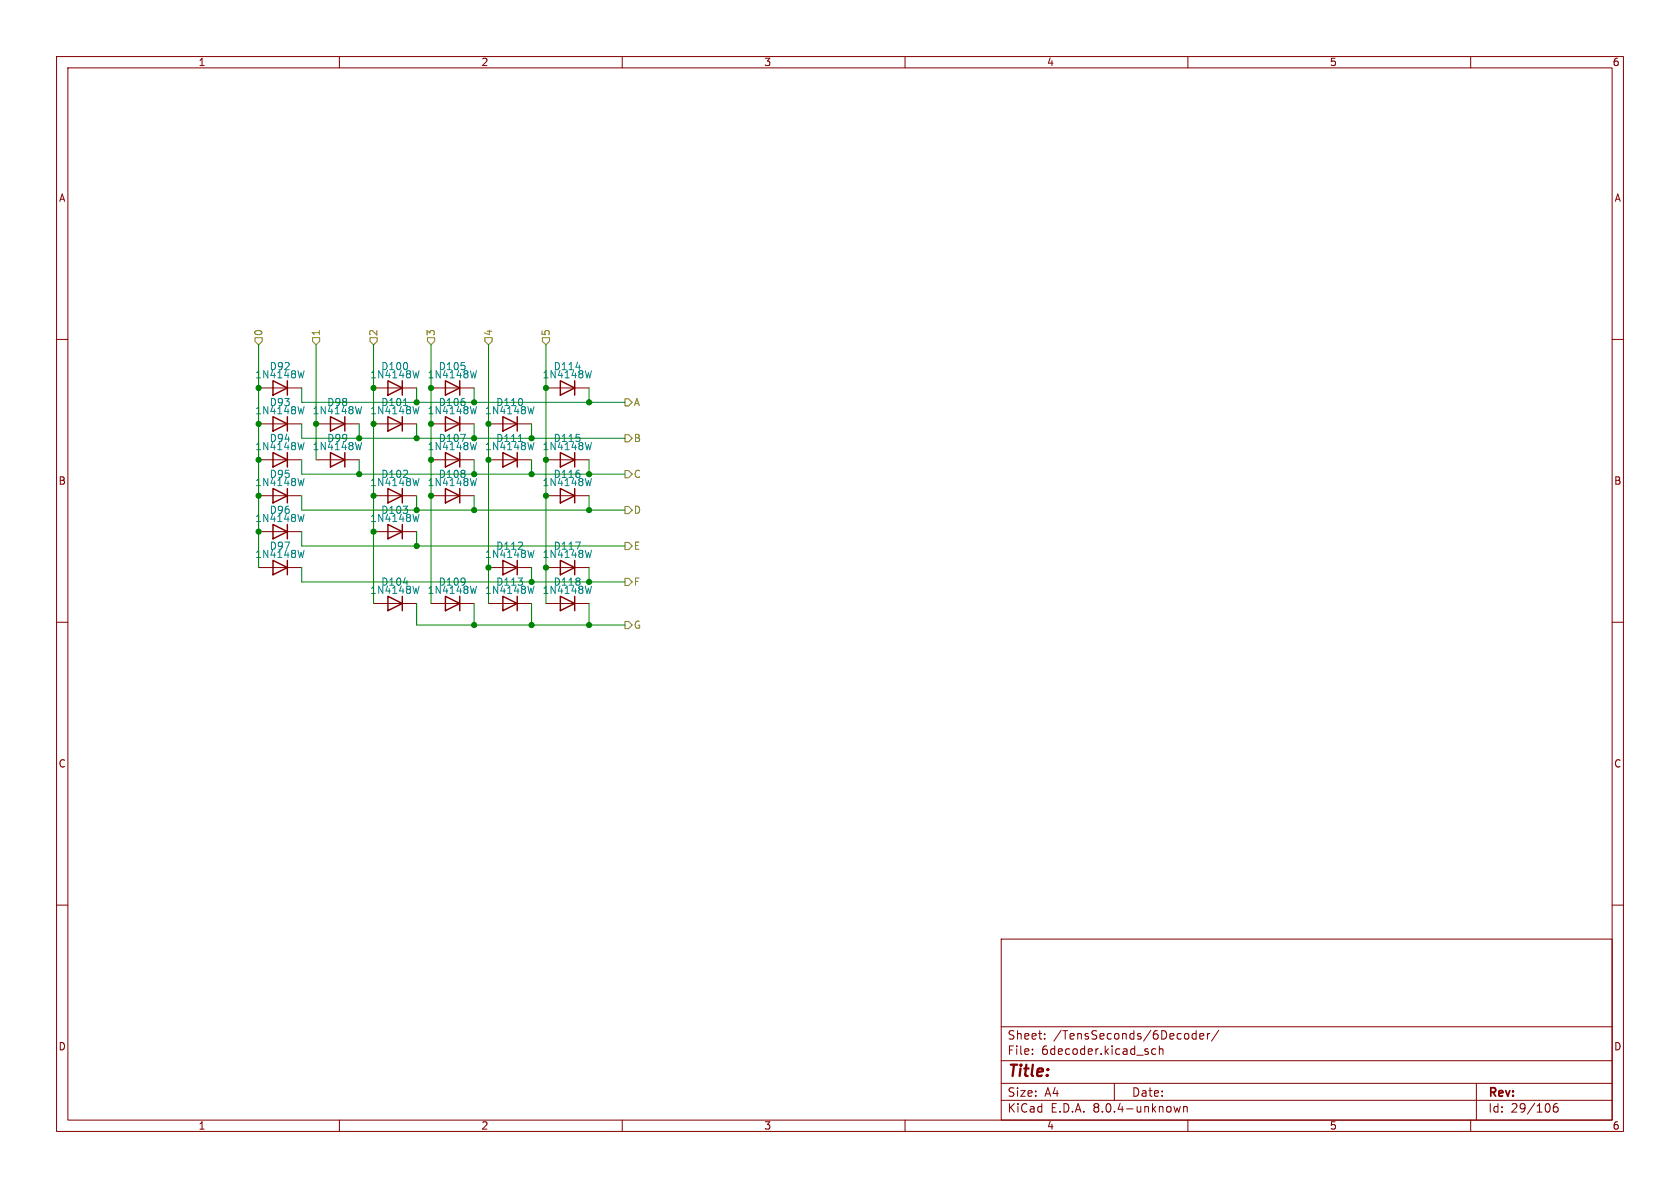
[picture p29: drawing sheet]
<svg xmlns="http://www.w3.org/2000/svg" width="297mm" height="210mm" viewBox="0 0 297 210" stroke-linecap="round" stroke-linejoin="round" font-family="sans-serif">
<defs><g id="words">
<text font-size="2.8" fill="#840000" x="178" y="190.9">Title:</text>
<g font-size="2.1" fill="#840000">
<text x="178" y="184">Sheet:</text>
<text x="186.2" y="184">/TensSeconds/6Decoder/</text>
<text x="178" y="186.7">File:</text>
<text x="184.1" y="186.7">6decoder.kicad_sch</text>
<text x="178" y="196.9">KiCad</text>
<text x="178" y="194.1">Size:</text>
<text x="184.7" y="194.1">A4</text>
<text x="185.7" y="196.9">E.D.A.</text>
<text x="193.3" y="196.9">8.0.4-unknown</text>
<text x="200" y="194.1">Date:</text>
<text x="263" y="194.3">Rev:</text>
<text x="263" y="196.9">Id:</text>
<text x="267.1" y="196.9">29/106</text>
</g>
<g font-size="1.8" fill="#840000">
<text x="35" y="11.9">1</text>
<text x="85" y="11.9">2</text>
<text x="135" y="11.9">3</text>
<text x="185" y="11.9">4</text>
<text x="235" y="11.9">5</text>
<text x="285" y="11.9">6</text>
<text x="10.3" y="35.9">A</text>
<text x="285.3" y="35.9">A</text>
<text x="10.3" y="85.9">B</text>
<text x="285.3" y="85.9">B</text>
<text x="10.3" y="135.9">C</text>
<text x="285.3" y="135.9">C</text>
<text x="10.3" y="185.9">D</text>
<text x="285.3" y="185.9">D</text>
<text x="35" y="199.9">1</text>
<text x="85" y="199.9">2</text>
<text x="135" y="199.9">3</text>
<text x="185" y="199.9">4</text>
<text x="235" y="199.9">5</text>
<text x="285" y="199.9">6</text>
</g>
<g font-size="1.8" fill="#848400">
<text x="46.6" y="59.5" transform="rotate(-90 46.6 59.5)">0</text>
<text x="56.7" y="59.5" transform="rotate(-90 56.7 59.5)">1</text>
<text x="66.9" y="59.5" transform="rotate(-90 66.9 59.5)">2</text>
<text x="77.1" y="59.5" transform="rotate(-90 77.1 59.5)">3</text>
<text x="87.2" y="59.5" transform="rotate(-90 87.2 59.5)">4</text>
<text x="97.4" y="59.5" transform="rotate(-90 97.4 59.5)">5</text>
<text x="112" y="72">A</text>
<text x="112" y="78.3">B</text>
<text x="112" y="84.7">C</text>
<text x="112" y="91">D</text>
<text x="112" y="97.4">E</text>
<text x="112" y="103.7">F</text>
<text x="112" y="111.4">G</text>
</g>
<g font-size="1.8" fill="#008484">
<text x="47.6" y="65.6">D92</text>
<text x="67.3" y="65.6">D100</text>
<text x="77.5" y="65.6">D105</text>
<text x="97.8" y="65.6">D114</text>
<text x="45" y="67.1">1N4148W</text>
<text x="47.6" y="72">D93</text>
<text x="57.7" y="72">D98</text>
<text x="65.3" y="67.1">1N4148W</text>
<text x="67.3" y="72">D101</text>
<text x="75.5" y="67.1">1N4148W</text>
<text x="77.5" y="72">D106</text>
<text x="87.6" y="72">D110</text>
<text x="95.8" y="67.1">1N4148W</text>
<text x="45" y="73.4">1N4148W</text>
<text x="55.2" y="73.4">1N4148W</text>
<text x="65.3" y="73.4">1N4148W</text>
<text x="75.5" y="73.4">1N4148W</text>
<text x="85.7" y="73.4">1N4148W</text>
<text x="45" y="79.8">1N4148W</text>
<text x="47.6" y="78.3">D94</text>
<text x="55.2" y="79.8">1N4148W</text>
<text x="57.7" y="78.3">D99</text>
<text x="75.5" y="79.8">1N4148W</text>
<text x="77.5" y="78.3">D107</text>
<text x="85.7" y="79.8">1N4148W</text>
<text x="87.6" y="78.3">D111</text>
<text x="95.8" y="79.8">1N4148W</text>
<text x="97.8" y="78.3">D115</text>
<text x="45" y="86.1">1N4148W</text>
<text x="47.6" y="84.7">D95</text>
<text x="65.3" y="86.1">1N4148W</text>
<text x="67.3" y="84.7">D102</text>
<text x="75.5" y="86.1">1N4148W</text>
<text x="77.5" y="84.7">D108</text>
<text x="95.8" y="86.1">1N4148W</text>
<text x="97.8" y="84.7">D116</text>
<text x="45" y="92.5">1N4148W</text>
<text x="47.6" y="91">D96</text>
<text x="65.3" y="92.5">1N4148W</text>
<text x="67.3" y="91">D103</text>
<text x="45" y="98.8">1N4148W</text>
<text x="47.6" y="97.4">D97</text>
<text x="85.7" y="98.8">1N4148W</text>
<text x="87.6" y="97.4">D112</text>
<text x="95.8" y="98.8">1N4148W</text>
<text x="97.8" y="97.4">D117</text>
<text x="65.3" y="105.2">1N4148W</text>
<text x="67.3" y="103.7">D104</text>
<text x="75.5" y="105.2">1N4148W</text>
<text x="77.5" y="103.7">D109</text>
<text x="85.7" y="105.2">1N4148W</text>
<text x="87.6" y="103.7">D113</text>
<text x="95.8" y="105.2">1N4148W</text>
<text x="97.8" y="103.7">D118</text>
</g>
</g></defs>
<g fill="none" stroke="#840000" stroke-width=".18">
<path d="M10 10h277v190h-277zM12 12h273v186h-273zM60 10v2M110 10v2M160 10v2M210 10v2M260 10v2M10 60h2M285 60h2M45.7 68.6h7.6M45.7 74.9h7.6M55.9 74.9h7.6"/>
<path d="M66 68.6h7.7M66 74.9h7.7M76.2 68.6h7.6M76.2 74.9h7.6M86.4 74.9h7.6M96.5 68.6h7.6M45.7 81.3h7.6M45.7 87.6h7.6M45.7 94h7.6M55.9 81.3h7.6M66 87.6h7.7M66 94h7.7"/>
<path d="M76.2 81.3h7.6M76.2 87.6h7.6M86.4 81.3h7.6M96.5 81.3h7.6M96.5 87.6h7.6M10 110h2M45.7 100.3h7.6M66 106.7h7.7M76.2 106.7h7.6M86.4 100.3h7.6M86.4 106.7h7.6M96.5 100.3h7.6"/>
<path d="M96.5 106.7h7.6M285 110h2M10 160h2M285 160h2M177 166h108v32h-108zM60 198v2M110 198v2M160 198v2M177 194.5h108M177 191.5h108M177 187.5h108M177 181.5h108"/>
<path d="M182.5 186.3v.1M182.5 185.5v.1M184.7 183.6v.1M184.7 182.8v.1M197 191.5v3M204.3 185.5l-.4-.1-.3 .3v.4l.1 .2h.6M205 185.5l.2-.1 .3 .1 .1 .9M205 184.9v1.5M207.5 195.6l.3 1 .3-.7 .3 .7 .3-1M209.2 195.6v1M209.2 195.7l.3-.1 .3 .1 .1 .9M210 198v2"/>
<path d="M211.5 182.2v1.5M211.5 182.8l-.5-.1-.3 .3v.4l.2 .2h.6M212.1 183.2l.7-.1-.1-.3-.4-.1-.2 .2 .1 .7h.5M213.5 182.7v1M213.9 182.7l-.3 .1-.1 .2M215.5 182.1l-1.3 2M260 198v2M261 191.5v6.5M275.3 195.1a.59 .59 0 0 0-.7 .6v.6l.1 .2 .5 .1 .2-.1 .1-.5-.2-.3h-.4l-.3 .3"/>
</g>
<g fill="none" stroke="#840000" stroke-width=".25">
<path d="M48.3 67.3l2.5 1.3-2.5 1.3zM48.3 73.7l2.5 1.2-2.5 1.3zM50.8 67.3v2.6M50.8 73.7v2.5M58.4 73.7l2.6 1.2-2.6 1.3zM61 73.7v2.5M68.6 67.3l2.5 1.3-2.5 1.3zM68.6 73.7l2.5 1.2-2.5 1.3zM71.1 67.3v2.6M71.1 73.7v2.5M78.7 73.7l2.6 1.2-2.6 1.3zM78.7 67.3l2.6 1.3-2.6 1.3z"/>
<path d="M81.3 67.3v2.6M81.3 73.7v2.5M88.9 73.7l2.5 1.2-2.5 1.3zM91.4 73.7v2.5M99.1 67.3l2.5 1.3-2.5 1.3zM101.6 67.3v2.6M48.3 99.1l2.5 1.2-2.5 1.3zM48.3 80l2.5 1.3-2.5 1.3zM48.3 86.4l2.5 1.2-2.5 1.3zM48.3 92.7l2.5 1.3-2.5 1.3zM50.8 80v2.6M50.8 86.4v2.5"/>
<path d="M50.8 92.7v2.6M50.8 99.1v2.5M58.4 80l2.6 1.3-2.6 1.3zM61 80v2.6M68.6 86.4l2.5 1.2-2.5 1.3zM68.6 92.7l2.5 1.3-2.5 1.3zM71.1 86.4v2.5M71.1 92.7v2.6M78.7 86.4l2.6 1.2-2.6 1.3zM78.7 80l2.6 1.3-2.6 1.3zM81.3 80v2.6M81.3 86.4v2.5"/>
<path d="M88.9 80l2.5 1.3-2.5 1.3zM88.9 99.1l2.5 1.2-2.5 1.3zM91.4 80v2.6M91.4 99.1v2.5M99.1 86.4l2.5 1.2-2.5 1.3zM99.1 99.1l2.5 1.2-2.5 1.3zM99.1 80l2.5 1.3-2.5 1.3zM101.6 80v2.6M101.6 86.4v2.5M101.6 99.1v2.5M68.6 105.4l2.5 1.3-2.5 1.3zM71.1 105.4v2.6"/>
<path d="M78.7 105.4l2.6 1.3-2.6 1.3zM81.3 105.4v2.6M88.9 105.4l2.5 1.3-2.5 1.3zM91.4 105.4v2.6M99.1 105.4l2.5 1.3-2.5 1.3zM101.6 105.4v2.6"/>
</g>
<g fill="none" stroke="#008484" stroke-width=".18">
<path d="M53.8 65.5l-.3 1.3M53.8 78.2l-.3 1.3M53.8 71.9l-.3 1.3M63.9 78.2l-.3 1.3M63.9 71.9l-.3 1.3M74.1 65.5l-.3 1.3M74.1 71.9l-.3 1.3M81.4 76.8h.9l-.6 1.2M84.2 71.9l-.3 1.3M84.2 65.5l-.3 1.3M84.2 78.2l-.3 1.3M94.4 78.2l-.3 1.3"/>
<path d="M94.4 71.9l-.3 1.3M101.8 64.9h.8M104.6 65.5l-.3 1.3M104.6 78.2l-.3 1.3M53.8 97.3l-.3 1.3M53.8 84.6l-.3 1.3M53.8 90.9l-.3 1.3M74.1 84.6l-.3 1.3M74.1 90.9l-.3 1.3M84.2 84.6l-.3 1.3M94.4 97.3l-.3 1.3M101.8 95.8h.8l-.5 1.3"/>
<path d="M104.6 84.6l-.3 1.3M104.6 97.3l-.3 1.3M71.3 103h.8M74.1 103.6l-.3 1.3M84.2 103.6l-.3 1.3M94.4 103.6l-.3 1.3M104.6 103.6l-.3 1.3"/>
</g>
<g fill="none" stroke="#848400" stroke-width=".18">
<path d="M45.1 59.7h1.3v.6l-.7 .7-.6-.7zM55.2 59.7h1.3v.6l-.6 .7-.7-.7zM65.4 59.7h1.3v.6l-.7 .7-.6-.7zM75.6 59.7h1.2v.6l-.6 .7-.6-.7zM85.7 59.7h1.3v.6l-.6 .7-.7-.7zM95.9 59.7h1.3v.6l-.7 .7-.6-.7zM110.5 70.5h.6l.7 .6-.7 .7h-.6zM110.5 76.8h.6l.7 .7-.7 .6h-.6zM110.5 95.9h.6l.7 .6-.7 .7h-.6zM110.5 89.5h.6l.7 .7-.7 .6h-.6zM110.5 83.2h.6l.7 .6-.7 .7h-.6zM110.5 102.2h.6l.7 .7-.7 .6h-.6z"/>
<path d="M110.5 109.9h.6l.7 .6-.7 .6h-.6z"/>
</g>
<g fill="none" stroke="#008400" stroke-width=".18">
<path d="M45.7 61v39.3M53.3 74.9v2.6h57.2M53.3 68.6v2.5h57.2M55.9 61v20.3M63.5 74.9v2.6M66 61v45.7M73.7 68.6v2.5M73.7 74.9v2.6M76.2 61v45.7M83.8 68.6v2.5M83.8 74.9v2.6M86.4 61v45.7"/>
<path d="M94 74.9v2.6M96.5 61v45.7M104.1 68.6v2.5M53.3 87.6v2.6h57.2M53.3 81.3v2.5h57.2M53.3 94v2.5h57.2M63.5 81.3v2.5M73.7 87.6v2.6M73.7 94v2.5M83.8 81.3v2.5M83.8 87.6v2.6M94 81.3v2.5"/>
<path d="M104.1 81.3v2.5M104.1 87.6v2.6M53.3 100.3v2.6h57.2M73.7 106.7v3.8h36.8M83.8 106.7v3.8M94 100.3v2.6M94 106.7v3.8M104.1 100.3v2.6M104.1 106.7v3.8"/>
</g>
<g fill="#008400" stroke="#008400" stroke-width=".18">
<circle cx="73.7" cy="71.1" r=".46"/>
<circle cx="66" cy="74.9" r=".46"/>
<circle cx="83.8" cy="71.1" r=".46"/>
<circle cx="86.4" cy="74.9" r=".46"/>
<circle cx="83.8" cy="77.5" r=".46"/>
<circle cx="55.9" cy="74.9" r=".46"/>
<circle cx="63.5" cy="77.5" r=".46"/>
<circle cx="45.7" cy="74.9" r=".46"/>
<circle cx="76.2" cy="68.6" r=".46"/>
<circle cx="66" cy="68.6" r=".46"/>
<circle cx="45.7" cy="68.6" r=".46"/>
<circle cx="76.2" cy="74.9" r=".46"/>
<circle cx="76.2" cy="87.6" r=".46"/>
<circle cx="83.8" cy="90.2" r=".46"/>
<circle cx="83.8" cy="110.5" r=".46"/>
<circle cx="73.7" cy="90.2" r=".46"/>
<circle cx="73.7" cy="96.5" r=".46"/>
<circle cx="94" cy="110.5" r=".46"/>
<circle cx="94" cy="83.8" r=".46"/>
<circle cx="96.5" cy="87.6" r=".46"/>
<circle cx="96.5" cy="81.3" r=".46"/>
<circle cx="94" cy="77.5" r=".46"/>
<circle cx="83.8" cy="83.8" r=".46"/>
<circle cx="86.4" cy="81.3" r=".46"/>
<circle cx="96.5" cy="68.6" r=".46"/>
<circle cx="104.1" cy="83.8" r=".46"/>
<circle cx="104.1" cy="71.1" r=".46"/>
<circle cx="66" cy="87.6" r=".46"/>
<circle cx="63.5" cy="83.8" r=".46"/>
<circle cx="76.2" cy="81.3" r=".46"/>
<circle cx="45.7" cy="94" r=".46"/>
<circle cx="73.7" cy="77.5" r=".46"/>
<circle cx="66" cy="94" r=".46"/>
<circle cx="45.7" cy="87.6" r=".46"/>
<circle cx="45.7" cy="81.3" r=".46"/>
<circle cx="104.1" cy="110.5" r=".46"/>
<circle cx="86.4" cy="100.3" r=".46"/>
<circle cx="94" cy="102.9" r=".46"/>
<circle cx="96.5" cy="100.3" r=".46"/>
<circle cx="104.1" cy="102.9" r=".46"/>
<circle cx="104.1" cy="90.2" r=".46"/>
</g>
<use href="#words"/>
</svg>
